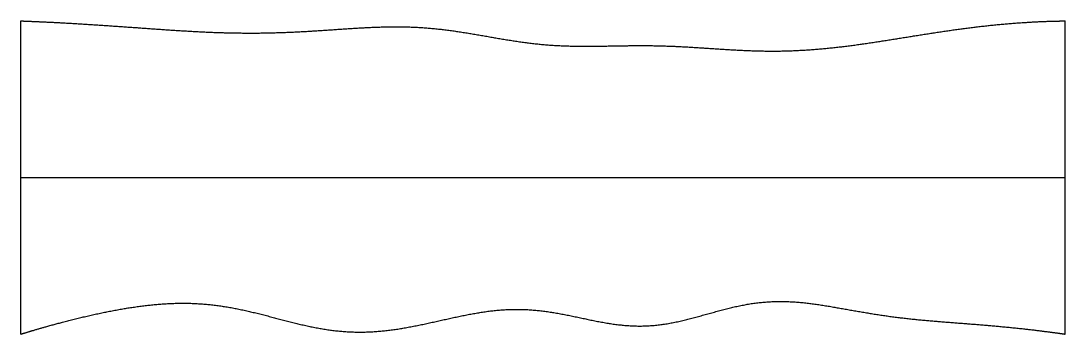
# Model space of a CAD drawing. Header units: millimetres. Extents: x 0 to 10, y 0 to 3.
import ezdxf

# ---------------------------------------------------------------- set-up
doc = ezdxf.new("R2010")
doc.units = ezdxf.units.MM
doc.layers.get('0').update_dxf_attribs({"linetype": 'CONTINUOUS'})

msp = doc.modelspace()

# ---------------------------------------------------------------- linework, layer by layer
for points in [[(0, 0), (0, 0.12), (0, 0.36), (0, 0.72), (0, 1.2), (0, 1.8), (0, 2.28), (0, 2.64), (0, 2.88), (0, 3)], [(0, 3), (0.04, 2.998), (0.12, 2.995), (0.24, 2.99), (0.4, 2.982), (0.6, 2.97), (0.8, 2.957), (1.001, 2.943), (1.201, 2.929), (1.401, 2.914), (1.601, 2.902), (1.801, 2.891), (2.001, 2.885), (2.201, 2.882), (2.401, 2.885), (2.602, 2.892), (2.802, 2.903), (3.002, 2.917), (3.203, 2.931), (3.403, 2.942), (3.604, 2.946), (3.804, 2.941), (4.004, 2.924), (4.203, 2.897), (4.402, 2.863), (4.602, 2.827), (4.801, 2.795), (5, 2.771), (5.2, 2.759), (5.401, 2.756), (5.601, 2.759), (5.801, 2.763), (6.002, 2.765), (6.202, 2.76), (6.402, 2.75), (6.602, 2.736), (6.802, 2.723), (7.003, 2.713), (7.203, 2.709), (7.403, 2.713), (7.603, 2.726), (7.803, 2.745), (8.003, 2.77), (8.203, 2.8), (8.402, 2.832), (8.601, 2.864), (8.801, 2.895), (9, 2.924), (9.199, 2.949), (9.399, 2.97), (9.599, 2.985), (9.759, 2.994), (9.88, 2.998), (9.96, 2.999), (10, 3)], [(10, 0), (10, 0.12), (10, 0.36), (10, 0.72), (10, 1.2), (10, 1.8), (10, 2.28), (10, 2.64), (10, 2.88), (10, 3)], [(0, 1.5), (0.4, 1.5), (1.2, 1.5), (2.4, 1.5), (4, 1.5), (6, 1.5), (7.6, 1.5), (8.8, 1.5), (9.6, 1.5), (10, 1.5)], [(0, 0), (0.039, 0.012), (0.118, 0.036), (0.236, 0.071), (0.394, 0.114), (0.592, 0.164), (0.792, 0.209), (0.992, 0.247), (1.193, 0.276), (1.395, 0.295), (1.596, 0.3), (1.797, 0.288), (1.997, 0.26), (2.196, 0.218), (2.395, 0.166), (2.594, 0.112), (2.792, 0.065), (2.991, 0.031), (3.191, 0.015), (3.391, 0.02), (3.592, 0.043), (3.793, 0.08), (3.994, 0.125), (4.195, 0.171), (4.396, 0.211), (4.596, 0.236), (4.796, 0.242), (4.997, 0.226), (5.197, 0.192), (5.398, 0.147), (5.598, 0.105), (5.798, 0.077), (5.997, 0.072), (6.196, 0.096), (6.395, 0.141), (6.594, 0.199), (6.793, 0.254), (6.992, 0.297), (7.192, 0.317), (7.393, 0.314), (7.594, 0.292), (7.795, 0.258), (7.996, 0.221), (8.197, 0.187), (8.397, 0.159), (8.598, 0.137), (8.798, 0.12), (8.998, 0.105), (9.198, 0.09), (9.398, 0.072), (9.599, 0.052), (9.759, 0.033), (9.879, 0.017), (9.96, 0.006), (10, 0)]]:
    msp.add_open_spline(points, degree=5)

doc.saveas('drawing.dxf')
